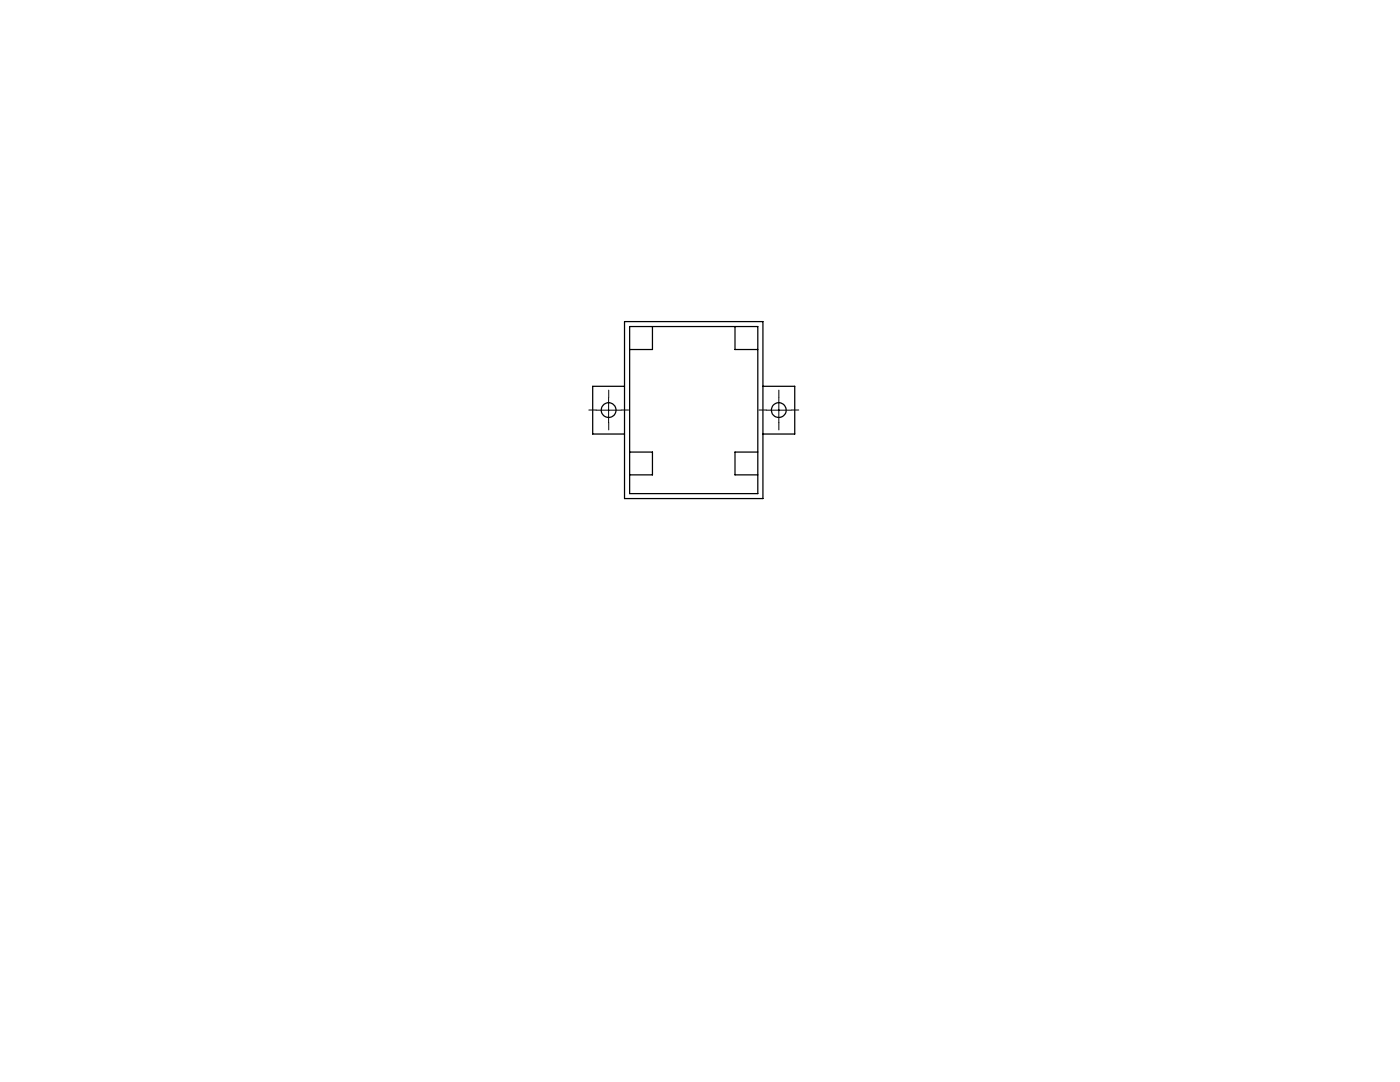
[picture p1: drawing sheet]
<svg xmlns="http://www.w3.org/2000/svg" width="279mm" height="216mm" viewBox="0 0 279 216" stroke-linecap="round" stroke-linejoin="round" font-family="sans-serif">
<path d="M121.5 79.3v-1.5M155.4 79.3v-1.5M119 81.8h-1.5M121.5 84.3v1.5M124 81.8h1.5M152.9 81.8h-1.4M155.4 84.3v1.5M157.9 81.8h1.5" fill="none" stroke="#000" stroke-width=".2" stroke-dasharray="15.2 1.3 1.3 1.3"/>
<path d="M121.5 79.3v5M155.4 79.3v5M119 81.8h5M152.9 81.8h5" fill="none" stroke="#000" stroke-width=".2"/>
<g fill="none" stroke="#000" stroke-width=".25">
<path d="M124.6 64.2h27.7v35.3h-27.7zM124.6 77.1h-6.3v9.5h6.3M125.7 65.2h25.5v33.3h-25.5zM130.2 65.2v4.5h-4.5M146.7 65.2v4.5h4.5M152.3 77.1h6.3v9.5h-6.3M125.7 90.2h4.5v4.6h-4.5M151.2 90.2h-4.5v4.6h4.5"/>
<circle cx="121.5" cy="81.8" r="1.47"/>
<circle cx="155.4" cy="81.8" r="1.48"/>
</g>
</svg>
